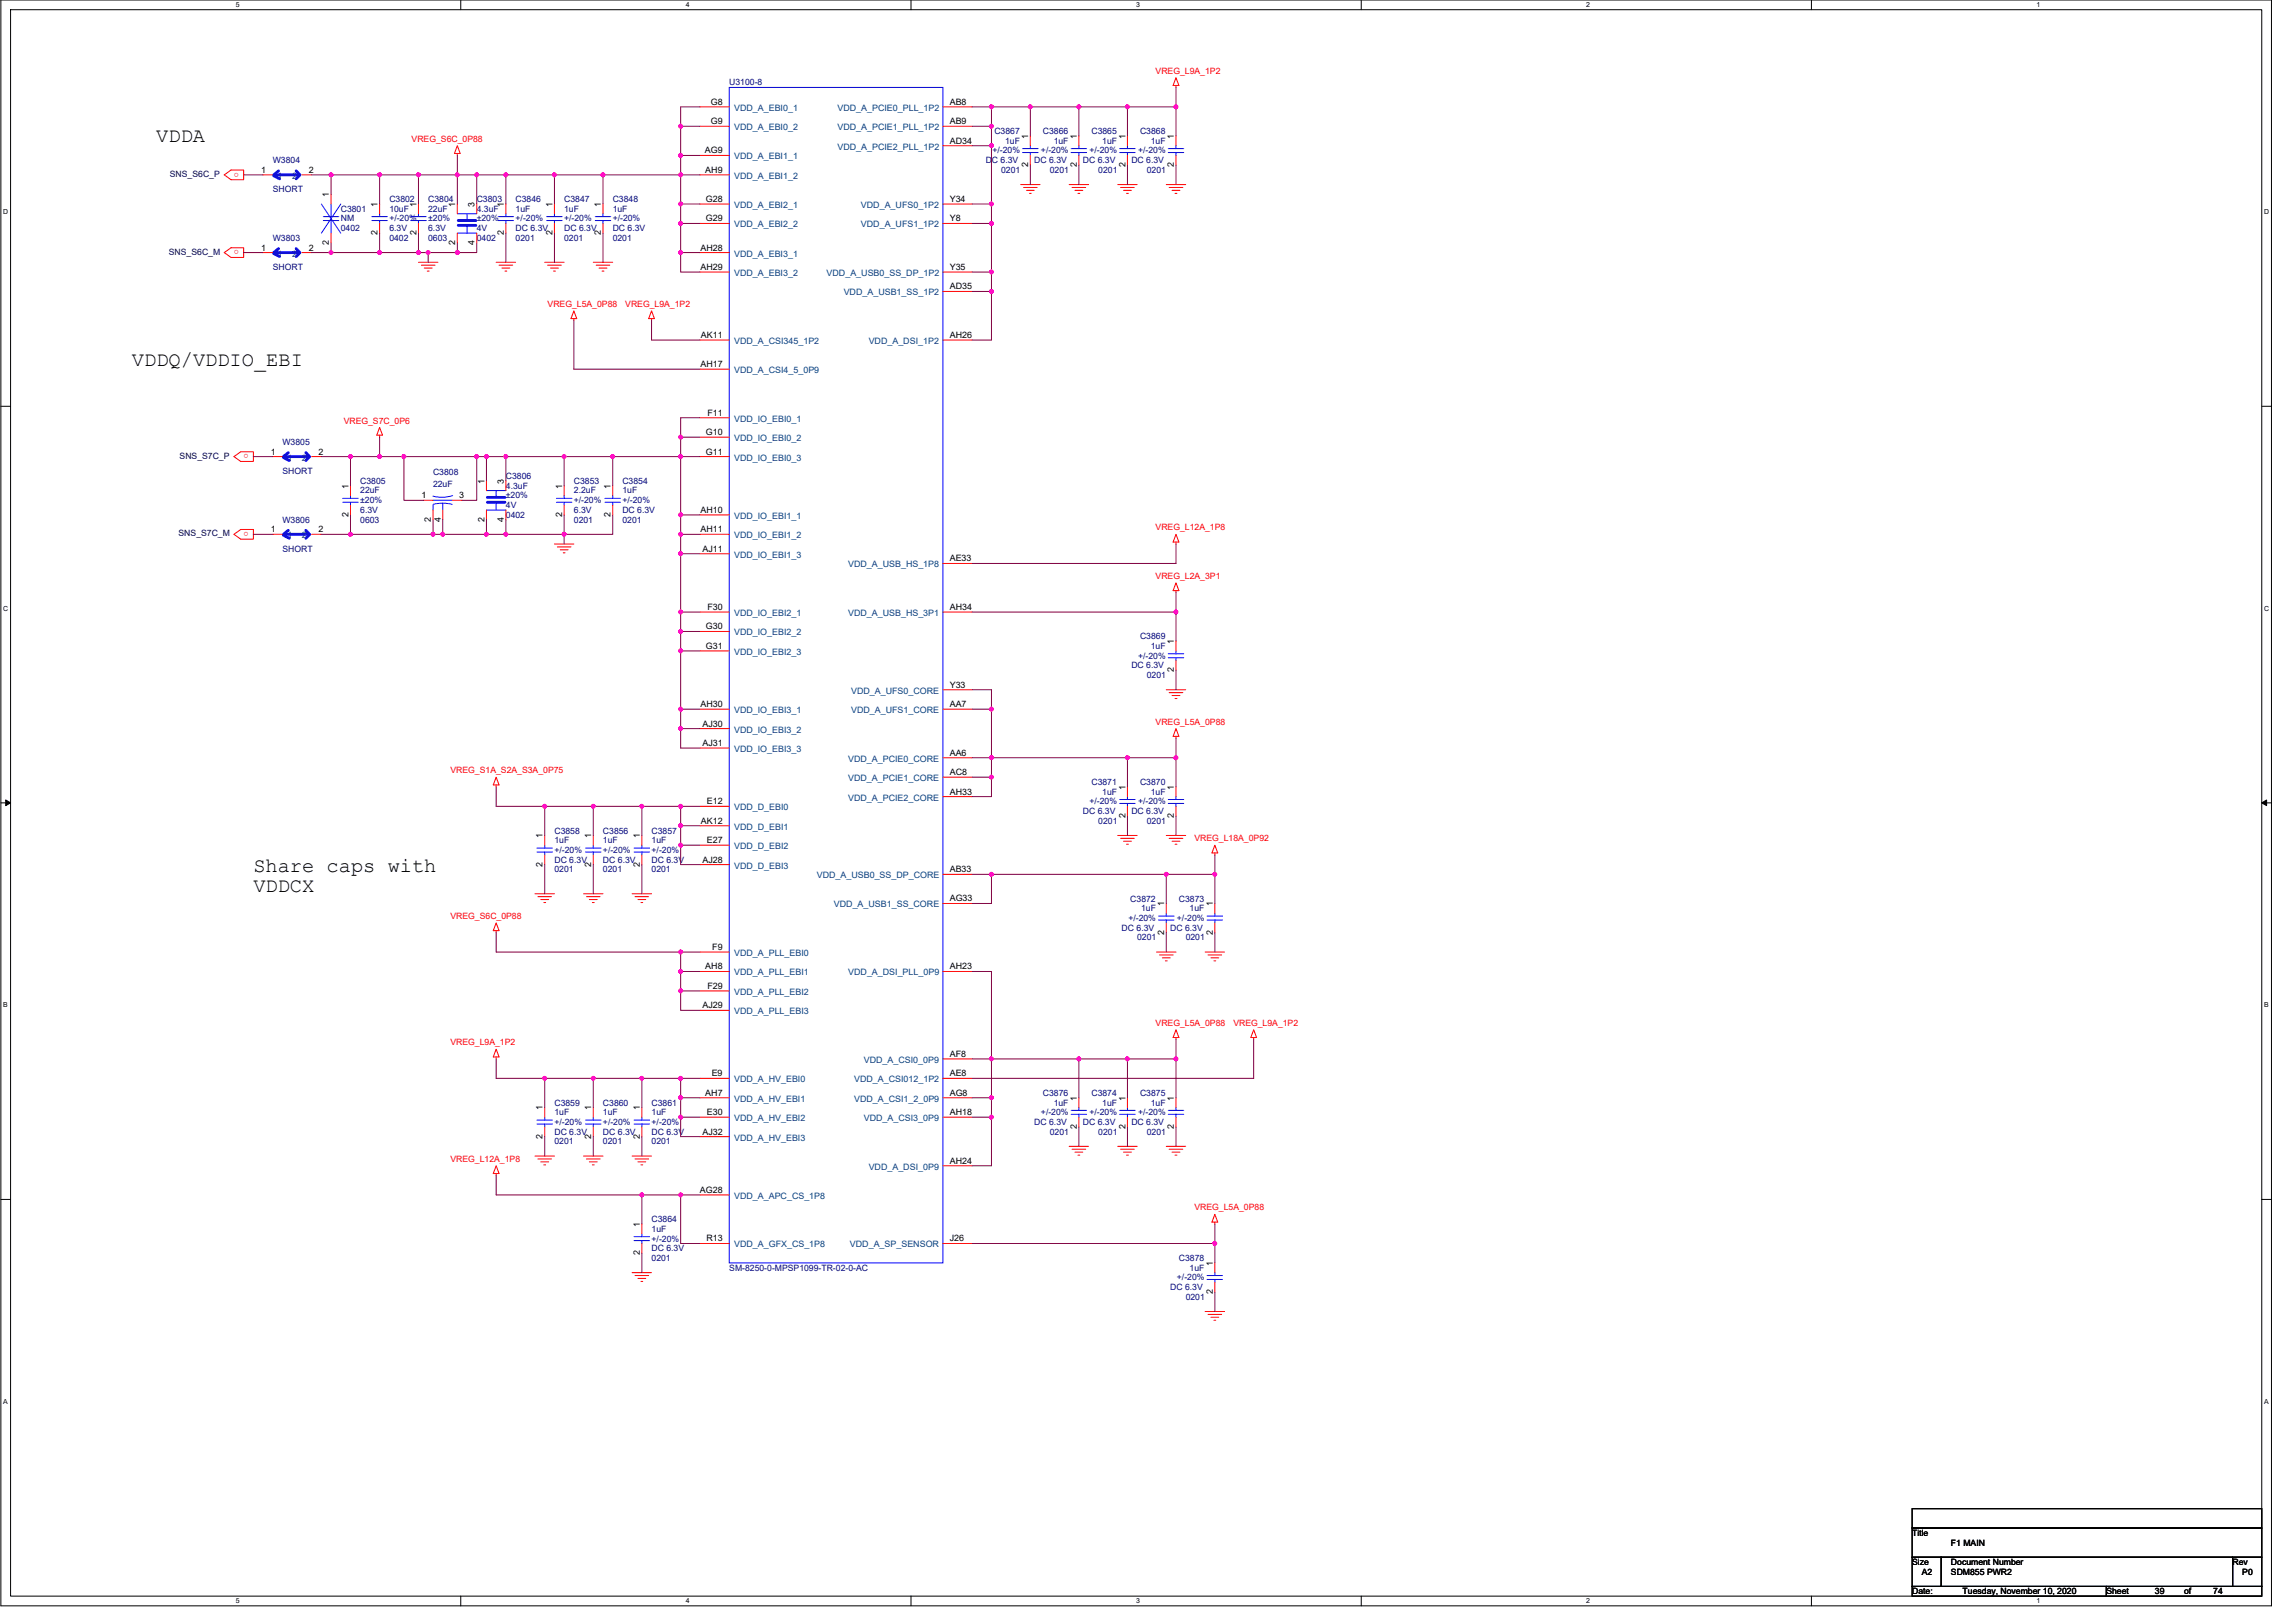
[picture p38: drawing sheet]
<svg xmlns="http://www.w3.org/2000/svg" width="420mm" height="297mm" viewBox="0 0 420 297" stroke-linecap="round" stroke-linejoin="round" font-family="sans-serif">
<defs><g id="words">
<g font-size="3.7">
<text x="28.6" y="26.1">VDDA</text>
<text x="24.2" y="67">VDDQ/VDDIO_EBI</text>
<text x="46.4" y="159.6">Share caps with</text>
<text x="46.4" y="163.3">VDDCX</text>
</g>
<g font-size="1.6" fill="#000080">
<text x="133.5" y="15.6">U3100-8</text>
<text x="49.9" y="29.9">W3804</text>
<text x="180.5" y="29.9">DC 6.3V</text>
<text x="181.7" y="28.1">+/-20%</text>
<text x="182" y="24.5">C3867</text>
<text x="184" y="26.3">1uF</text>
<text x="189.3" y="29.9">DC 6.3V</text>
<text x="190.6" y="28.1">+/-20%</text>
<text x="190.9" y="24.5">C3866</text>
<text x="192.9" y="26.3">1uF</text>
<text x="198.2" y="29.9">DC 6.3V</text>
<text x="199.5" y="28.1">+/-20%</text>
<text x="199.8" y="24.5">C3865</text>
<text x="201.8" y="26.3">1uF</text>
<text x="207.1" y="29.9">DC 6.3V</text>
<text x="208.4" y="28.1">+/-20%</text>
<text x="208.7" y="24.5">C3868</text>
<text x="210.7" y="26.3">1uF</text>
<text x="49.9" y="35.2">SHORT</text>
<text x="183.3" y="31.6">0201</text>
<text x="192.2" y="31.6">0201</text>
<text x="201.1" y="31.6">0201</text>
<text x="210" y="31.6">0201</text>
<text x="62.4" y="38.8">C3801</text>
<text x="62.4" y="40.5">NM</text>
<text x="71.3" y="37">C3802</text>
<text x="71.3" y="38.8">10uF</text>
<text x="71.3" y="40.5">+/-20%</text>
<text x="78.4" y="37">C3804</text>
<text x="78.4" y="38.8">22uF</text>
<text x="78.4" y="40.5">±20%</text>
<text x="87.3" y="37">C3803</text>
<text x="87.3" y="38.8">4.3uF</text>
<text x="87.3" y="40.5">±20%</text>
<text x="94.4" y="37">C3846</text>
<text x="94.4" y="38.8">1uF</text>
<text x="94.4" y="40.5">+/-20%</text>
<text x="103.3" y="37">C3847</text>
<text x="103.3" y="38.8">1uF</text>
<text x="103.3" y="40.5">+/-20%</text>
<text x="112.2" y="37">C3848</text>
<text x="112.2" y="38.8">1uF</text>
<text x="112.2" y="40.5">+/-20%</text>
<text x="49.9" y="44.1">W3803</text>
<text x="62.4" y="42.3">0402</text>
<text x="71.3" y="44.1">0402</text>
<text x="71.3" y="42.3">6.3V</text>
<text x="78.4" y="44.1">0603</text>
<text x="78.4" y="42.3">6.3V</text>
<text x="87.3" y="44.1">0402</text>
<text x="87.3" y="42.3">4V</text>
<text x="94.4" y="44.1">0201</text>
<text x="94.4" y="42.3">DC 6.3V</text>
<text x="103.3" y="44.1">0201</text>
<text x="103.3" y="42.3">DC 6.3V</text>
<text x="112.2" y="44.1">0201</text>
<text x="112.2" y="42.3">DC 6.3V</text>
<text x="49.9" y="49.4">SHORT</text>
<text x="51.7" y="81.4">W3805</text>
<text x="51.7" y="86.8">SHORT</text>
<text x="65.9" y="88.5">C3805</text>
<text x="79.3" y="86.9">C3808</text>
<text x="79.3" y="89.1">22uF</text>
<text x="92.6" y="87.7">C3806</text>
<text x="92.6" y="89.4">4.3uF</text>
<text x="105.1" y="88.5">C3853</text>
<text x="114" y="88.5">C3854</text>
<text x="51.7" y="95.7">W3806</text>
<text x="65.9" y="90.3">22uF</text>
<text x="65.9" y="95.7">0603</text>
<text x="65.9" y="93.9">6.3V</text>
<text x="65.9" y="92.1">±20%</text>
<text x="92.6" y="94.8">0402</text>
<text x="92.6" y="93">4V</text>
<text x="92.6" y="91.2">±20%</text>
<text x="105.1" y="90.3">2.2uF</text>
<text x="105.1" y="95.7">0201</text>
<text x="105.1" y="93.9">6.3V</text>
<text x="105.1" y="92.1">+/-20%</text>
<text x="114" y="90.3">1uF</text>
<text x="114" y="95.7">0201</text>
<text x="114" y="93.9">DC 6.3V</text>
<text x="114" y="92.1">+/-20%</text>
<text x="51.7" y="101">SHORT</text>
<text x="208.7" y="117">C3869</text>
<text x="210.7" y="118.8">1uF</text>
<text x="207.1" y="122.3">DC 6.3V</text>
<text x="208.4" y="120.5">+/-20%</text>
<text x="210" y="124.1">0201</text>
<text x="199.8" y="143.7">C3871</text>
<text x="208.7" y="143.7">C3870</text>
<text x="198.2" y="149">DC 6.3V</text>
<text x="199.5" y="147.2">+/-20%</text>
<text x="201.8" y="145.4">1uF</text>
<text x="207.1" y="149">DC 6.3V</text>
<text x="208.4" y="147.2">+/-20%</text>
<text x="210.7" y="145.4">1uF</text>
<text x="101.5" y="152.5">C3858</text>
<text x="101.5" y="154.3">1uF</text>
<text x="110.4" y="152.5">C3856</text>
<text x="110.4" y="154.3">1uF</text>
<text x="119.3" y="152.5">C3857</text>
<text x="119.3" y="154.3">1uF</text>
<text x="201.1" y="150.8">0201</text>
<text x="210" y="150.8">0201</text>
<text x="101.5" y="159.7">0201</text>
<text x="101.5" y="157.9">DC 6.3V</text>
<text x="101.5" y="156.1">+/-20%</text>
<text x="110.4" y="159.7">0201</text>
<text x="110.4" y="157.9">DC 6.3V</text>
<text x="110.4" y="156.1">+/-20%</text>
<text x="119.3" y="159.7">0201</text>
<text x="119.3" y="157.9">DC 6.3V</text>
<text x="119.3" y="156.1">+/-20%</text>
<text x="206.9" y="165">C3872</text>
<text x="208.9" y="166.8">1uF</text>
<text x="215.8" y="165">C3873</text>
<text x="217.8" y="166.8">1uF</text>
<text x="205.3" y="170.3">DC 6.3V</text>
<text x="206.6" y="168.6">+/-20%</text>
<text x="208.2" y="172.1">0201</text>
<text x="214.2" y="170.3">DC 6.3V</text>
<text x="215.5" y="168.6">+/-20%</text>
<text x="217.1" y="172.1">0201</text>
<text x="101.5" y="202.3">C3859</text>
<text x="110.4" y="202.3">C3860</text>
<text x="119.3" y="202.3">C3861</text>
<text x="190.9" y="200.6">C3876</text>
<text x="192.9" y="202.3">1uF</text>
<text x="199.8" y="200.6">C3874</text>
<text x="201.8" y="202.3">1uF</text>
<text x="208.7" y="200.6">C3875</text>
<text x="210.7" y="202.3">1uF</text>
<text x="101.5" y="204.1">1uF</text>
<text x="101.5" y="209.4">0201</text>
<text x="101.5" y="207.7">DC 6.3V</text>
<text x="101.5" y="205.9">+/-20%</text>
<text x="110.4" y="204.1">1uF</text>
<text x="110.4" y="209.4">0201</text>
<text x="110.4" y="207.7">DC 6.3V</text>
<text x="110.4" y="205.9">+/-20%</text>
<text x="119.3" y="204.1">1uF</text>
<text x="119.3" y="209.4">0201</text>
<text x="119.3" y="207.7">DC 6.3V</text>
<text x="119.3" y="205.9">+/-20%</text>
<text x="189.3" y="205.9">DC 6.3V</text>
<text x="190.6" y="204.1">+/-20%</text>
<text x="192.2" y="207.7">0201</text>
<text x="198.2" y="205.9">DC 6.3V</text>
<text x="199.5" y="204.1">+/-20%</text>
<text x="201.1" y="207.7">0201</text>
<text x="207.1" y="205.9">DC 6.3V</text>
<text x="208.4" y="204.1">+/-20%</text>
<text x="210" y="207.7">0201</text>
<text x="119.3" y="223.7">C3864</text>
<text x="119.3" y="225.4">1uF</text>
<text x="119.3" y="227.2">+/-20%</text>
<text x="119.3" y="230.8">0201</text>
<text x="119.3" y="229">DC 6.3V</text>
<text x="133.5" y="232.6">SM-8250-0-MPSP1099-TR-02-0-AC</text>
<text x="215.8" y="230.8">C3878</text>
<text x="217.8" y="232.6">1uF</text>
<text x="214.2" y="236.1">DC 6.3V</text>
<text x="215.5" y="234.3">+/-20%</text>
<text x="217.1" y="237.9">0201</text>
</g>
<g font-size="1.6" fill="#f00">
<text x="211.6" y="13.5">VREG_L9A_1P2</text>
<text x="75.4" y="26">VREG_S6C_0P88</text>
<text x="43.7" y="31.6" transform="rotate(180 43.7 31.6)">o</text>
<text x="43.7" y="45.8" transform="rotate(180 43.7 45.8)">o</text>
<text x="100.3" y="56.2">VREG_L5A_0P88</text>
<text x="114.5" y="56.2">VREG_L9A_1P2</text>
<text x="62.9" y="77.5">VREG_S7C_0P6</text>
<text x="45.5" y="83.1" transform="rotate(180 45.5 83.1)">o</text>
<text x="45.5" y="97.4" transform="rotate(180 45.5 97.4)">o</text>
<text x="211.6" y="97.1">VREG_L12A_1P8</text>
<text x="211.6" y="106">VREG_L2A_3P1</text>
<text x="211.6" y="132.6">VREG_L5A_0P88</text>
<text x="82.5" y="141.5">VREG_S1A_S2A_S3A_0P75</text>
<text x="218.7" y="154">VREG_L18A_0P92</text>
<text x="82.5" y="168.2">VREG_S6C_0P88</text>
<text x="82.5" y="191.3">VREG_L9A_1P2</text>
<text x="211.6" y="187.7">VREG_L5A_0P88</text>
<text x="225.8" y="187.7">VREG_L9A_1P2</text>
<text x="82.5" y="212.6">VREG_L12A_1P8</text>
<text x="218.7" y="221.5">VREG_L5A_0P88</text>
</g>
<g font-size="1.6">
<text x="130.1" y="19.2">G8</text>
<text x="130.1" y="22.7">G9</text>
<text x="173.9" y="19.2">AB8</text>
<text x="173.9" y="22.7">AB9</text>
<text x="129" y="28.1">AG9</text>
<text x="173.9" y="26.3">AD34</text>
<text x="188.2" y="25.4" transform="rotate(-90 188.2 25.4)">1</text>
<text x="197.1" y="25.4" transform="rotate(-90 197.1 25.4)">1</text>
<text x="206" y="25.4" transform="rotate(-90 206 25.4)">1</text>
<text x="214.9" y="25.4" transform="rotate(-90 214.9 25.4)">1</text>
<text x="47.8" y="31.6">1</text>
<text x="56.5" y="31.6">2</text>
<text x="129.1" y="31.6">AH9</text>
<text x="188.2" y="30.6" transform="rotate(-90 188.2 30.6)">2</text>
<text x="197.1" y="30.6" transform="rotate(-90 197.1 30.6)">2</text>
<text x="206" y="30.6" transform="rotate(-90 206 30.6)">2</text>
<text x="214.9" y="30.6" transform="rotate(-90 214.9 30.6)">2</text>
<text x="60.2" y="36.1" transform="rotate(-90 60.2 36.1)">1</text>
<text x="69.1" y="37.9" transform="rotate(-90 69.1 37.9)">1</text>
<text x="76.2" y="37.9" transform="rotate(-90 76.2 37.9)">1</text>
<text x="83.3" y="37.9" transform="rotate(-90 83.3 37.9)">1</text>
<text x="86.9" y="37.9" transform="rotate(-90 86.9 37.9)">3</text>
<text x="92.2" y="37.9" transform="rotate(-90 92.2 37.9)">1</text>
<text x="101.1" y="37.9" transform="rotate(-90 101.1 37.9)">1</text>
<text x="110" y="37.9" transform="rotate(-90 110 37.9)">1</text>
<text x="129.2" y="37">G28</text>
<text x="129.2" y="40.5">G29</text>
<text x="173.9" y="37">Y34</text>
<text x="173.9" y="40.5">Y8</text>
<text x="47.8" y="45.8">1</text>
<text x="56.5" y="45.8">2</text>
<text x="60.2" y="44.8" transform="rotate(-90 60.2 44.8)">2</text>
<text x="69.1" y="43.1" transform="rotate(-90 69.1 43.1)">2</text>
<text x="76.2" y="43.1" transform="rotate(-90 76.2 43.1)">2</text>
<text x="83.3" y="44.8" transform="rotate(-90 83.3 44.8)">2</text>
<text x="86.9" y="44.8" transform="rotate(-90 86.9 44.8)">4</text>
<text x="92.2" y="43.1" transform="rotate(-90 92.2 43.1)">2</text>
<text x="101.1" y="43.1" transform="rotate(-90 101.1 43.1)">2</text>
<text x="110" y="43.1" transform="rotate(-90 110 43.1)">2</text>
<text x="128.2" y="45.8">AH28</text>
<text x="128.2" y="49.4">AH29</text>
<text x="173.9" y="49.4">Y35</text>
<text x="173.9" y="53">AD35</text>
<text x="128.3" y="61.8">AK11</text>
<text x="173.9" y="61.8">AH26</text>
<text x="128.2" y="67.2">AH17</text>
<text x="129.5" y="76.1">F11</text>
<text x="49.6" y="83.2">1</text>
<text x="58.3" y="83.2">2</text>
<text x="129.2" y="79.6">G10</text>
<text x="129.2" y="83.2">G11</text>
<text x="63.8" y="89.4" transform="rotate(-90 63.8 89.4)">1</text>
<text x="88.7" y="88.5" transform="rotate(-90 88.7 88.5)">1</text>
<text x="92.2" y="88.5" transform="rotate(-90 92.2 88.5)">3</text>
<text x="102.9" y="89.4" transform="rotate(-90 102.9 89.4)">1</text>
<text x="111.8" y="89.4" transform="rotate(-90 111.8 89.4)">1</text>
<text x="63.8" y="94.6" transform="rotate(-90 63.8 94.6)">2</text>
<text x="77.1" y="91.2">1</text>
<text x="78.9" y="95.5" transform="rotate(-90 78.9 95.5)">2</text>
<text x="80.7" y="95.5" transform="rotate(-90 80.7 95.5)">4</text>
<text x="84.1" y="91.2">3</text>
<text x="88.7" y="95.5" transform="rotate(-90 88.7 95.5)">2</text>
<text x="92.2" y="95.5" transform="rotate(-90 92.2 95.5)">4</text>
<text x="102.9" y="94.6" transform="rotate(-90 102.9 94.6)">2</text>
<text x="111.8" y="94.6" transform="rotate(-90 111.8 94.6)">2</text>
<text x="128.2" y="93.9">AH10</text>
<text x="49.6" y="97.4">1</text>
<text x="58.3" y="97.4">2</text>
<text x="128.2" y="97.4">AH11</text>
<text x="128.6" y="101">AJ11</text>
<text x="173.9" y="102.7">AE33</text>
<text x="129.5" y="111.6">F30</text>
<text x="173.9" y="111.6">AH34</text>
<text x="129.2" y="115.2">G30</text>
<text x="129.2" y="118.7">G31</text>
<text x="214.9" y="117.9" transform="rotate(-90 214.9 117.9)">1</text>
<text x="173.9" y="125.9">Y33</text>
<text x="214.9" y="123.1" transform="rotate(-90 214.9 123.1)">2</text>
<text x="128.2" y="129.4">AH30</text>
<text x="173.9" y="129.4">AA7</text>
<text x="128.6" y="133">AJ30</text>
<text x="128.6" y="136.5">AJ31</text>
<text x="173.9" y="138.3">AA6</text>
<text x="173.9" y="141.9">AC8</text>
<text x="129.4" y="147.2">E12</text>
<text x="173.9" y="145.4">AH33</text>
<text x="206" y="149.7" transform="rotate(-90 206 149.7)">2</text>
<text x="206" y="144.5" transform="rotate(-90 206 144.5)">1</text>
<text x="214.9" y="149.7" transform="rotate(-90 214.9 149.7)">2</text>
<text x="214.9" y="144.5" transform="rotate(-90 214.9 144.5)">1</text>
<text x="99.3" y="153.4" transform="rotate(-90 99.3 153.4)">1</text>
<text x="108.2" y="153.4" transform="rotate(-90 108.2 153.4)">1</text>
<text x="117.1" y="153.4" transform="rotate(-90 117.1 153.4)">1</text>
<text x="128.3" y="150.7">AK12</text>
<text x="129.4" y="154.3">E27</text>
<text x="99.3" y="158.6" transform="rotate(-90 99.3 158.6)">2</text>
<text x="108.2" y="158.6" transform="rotate(-90 108.2 158.6)">2</text>
<text x="117.1" y="158.6" transform="rotate(-90 117.1 158.6)">2</text>
<text x="128.6" y="157.9">AJ28</text>
<text x="173.9" y="159.6">AB33</text>
<text x="173.9" y="165">AG33</text>
<text x="213.1" y="165.9" transform="rotate(-90 213.1 165.9)">1</text>
<text x="222" y="165.9" transform="rotate(-90 222 165.9)">1</text>
<text x="130.4" y="173.9">F9</text>
<text x="213.1" y="171.1" transform="rotate(-90 213.1 171.1)">2</text>
<text x="222" y="171.1" transform="rotate(-90 222 171.1)">2</text>
<text x="129.1" y="177.4">AH8</text>
<text x="173.9" y="177.4">AH23</text>
<text x="128.6" y="184.5">AJ29</text>
<text x="129.5" y="181">F29</text>
<text x="130.3" y="197">E9</text>
<text x="173.9" y="197">AE8</text>
<text x="173.9" y="193.4">AF8</text>
<text x="99.3" y="203.2" transform="rotate(-90 99.3 203.2)">1</text>
<text x="108.2" y="203.2" transform="rotate(-90 108.2 203.2)">1</text>
<text x="117.1" y="203.2" transform="rotate(-90 117.1 203.2)">1</text>
<text x="129.1" y="200.5">AH7</text>
<text x="173.9" y="200.5">AG8</text>
<text x="197.1" y="201.4" transform="rotate(-90 197.1 201.4)">1</text>
<text x="206" y="201.4" transform="rotate(-90 206 201.4)">1</text>
<text x="214.9" y="201.4" transform="rotate(-90 214.9 201.4)">1</text>
<text x="99.3" y="208.4" transform="rotate(-90 99.3 208.4)">2</text>
<text x="108.2" y="208.4" transform="rotate(-90 108.2 208.4)">2</text>
<text x="117.1" y="208.4" transform="rotate(-90 117.1 208.4)">2</text>
<text x="128.6" y="207.6">AJ32</text>
<text x="129.4" y="204.1">E30</text>
<text x="173.9" y="204.1">AH18</text>
<text x="197.1" y="206.6" transform="rotate(-90 197.1 206.6)">2</text>
<text x="206" y="206.6" transform="rotate(-90 206 206.6)">2</text>
<text x="214.9" y="206.6" transform="rotate(-90 214.9 206.6)">2</text>
<text x="173.9" y="213">AH24</text>
<text x="128.2" y="218.3">AG28</text>
<text x="117.1" y="224.6" transform="rotate(-90 117.1 224.6)">1</text>
<text x="129.3" y="227.2">R13</text>
<text x="173.9" y="227.2">J26</text>
<text x="117.1" y="229.7" transform="rotate(-90 117.1 229.7)">2</text>
<text x="222" y="231.7" transform="rotate(-90 222 231.7)">1</text>
<text x="222" y="236.9" transform="rotate(-90 222 236.9)">2</text>
<text x="350.1" y="281.1">Title</text>
<text x="350.1" y="286.4">Size</text>
<text x="357.2" y="286.4">Document Number</text>
<text x="357.2" y="282.9">F1 MAIN</text>
<text x="408.7" y="286.4">Rev</text>
<text x="350.1" y="291.8">Date:</text>
<text x="351.8" y="288.2">A2</text>
<text x="357.2" y="288.2">SDM855 PWR2</text>
<text x="359.3" y="291.8">Tuesday, November 10, 2020</text>
<text x="385.6" y="291.8">Sheet</text>
<text x="394.5" y="291.8">39</text>
<text x="399.8" y="291.8">of</text>
<text x="405.2" y="291.8">74</text>
<text x="410.5" y="288.2">P0</text>
</g>
<g font-size="1.6" fill="#004080">
<text x="134.4" y="20.3">VDD_A_EBI0_1</text>
<text x="134.4" y="23.8">VDD_A_EBI0_2</text>
<text x="153.3" y="20.3">VDD_A_PCIE0_PLL_1P2</text>
<text x="153.3" y="23.8">VDD_A_PCIE1_PLL_1P2</text>
<text x="134.4" y="29.2">VDD_A_EBI1_1</text>
<text x="153.3" y="27.4">VDD_A_PCIE2_PLL_1P2</text>
<text x="50.8" y="32.7">1</text>
<text x="53.5" y="32.7">2</text>
<text x="134.4" y="32.7">VDD_A_EBI1_2</text>
<text x="134.4" y="38.1">VDD_A_EBI2_1</text>
<text x="134.4" y="41.6">VDD_A_EBI2_2</text>
<text x="157.6" y="38.1">VDD_A_UFS0_1P2</text>
<text x="157.6" y="41.6">VDD_A_UFS1_1P2</text>
<text x="50.8" y="46.9">1</text>
<text x="53.5" y="46.9">2</text>
<text x="134.4" y="46.9">VDD_A_EBI3_1</text>
<text x="134.4" y="50.5">VDD_A_EBI3_2</text>
<text x="151.3" y="50.5">VDD_A_USB0_SS_DP_1P2</text>
<text x="154.5" y="54.1">VDD_A_USB1_SS_1P2</text>
<text x="134.4" y="62.9">VDD_A_CSI345_1P2</text>
<text x="159" y="62.9">VDD_A_DSI_1P2</text>
<text x="134.4" y="68.3">VDD_A_CSI4_5_0P9</text>
<text x="134.4" y="77.2">VDD_IO_EBI0_1</text>
<text x="134.4" y="80.7">VDD_IO_EBI0_2</text>
<text x="52.6" y="84.3">1</text>
<text x="55.3" y="84.3">2</text>
<text x="134.4" y="84.3">VDD_IO_EBI0_3</text>
<text x="134.4" y="95">VDD_IO_EBI1_1</text>
<text x="52.6" y="98.5">1</text>
<text x="55.3" y="98.5">2</text>
<text x="134.4" y="98.5">VDD_IO_EBI1_2</text>
<text x="134.4" y="102.1">VDD_IO_EBI1_3</text>
<text x="155.3" y="103.8">VDD_A_USB_HS_1P8</text>
<text x="134.4" y="112.7">VDD_IO_EBI2_1</text>
<text x="155.3" y="112.7">VDD_A_USB_HS_3P1</text>
<text x="134.4" y="116.3">VDD_IO_EBI2_2</text>
<text x="134.4" y="119.8">VDD_IO_EBI2_3</text>
<text x="134.4" y="130.5">VDD_IO_EBI3_1</text>
<text x="155.8" y="127">VDD_A_UFS0_CORE</text>
<text x="155.8" y="130.5">VDD_A_UFS1_CORE</text>
<text x="134.4" y="134.1">VDD_IO_EBI3_2</text>
<text x="134.4" y="137.6">VDD_IO_EBI3_3</text>
<text x="155.3" y="139.4">VDD_A_PCIE0_CORE</text>
<text x="155.3" y="143">VDD_A_PCIE1_CORE</text>
<text x="134.4" y="148.3">VDD_D_EBI0</text>
<text x="155.3" y="146.5">VDD_A_PCIE2_CORE</text>
<text x="134.4" y="151.8">VDD_D_EBI1</text>
<text x="134.4" y="155.4">VDD_D_EBI2</text>
<text x="134.4" y="159">VDD_D_EBI3</text>
<text x="149.5" y="160.7">VDD_A_USB0_SS_DP_CORE</text>
<text x="152.7" y="166.1">VDD_A_USB1_SS_CORE</text>
<text x="134.4" y="175">VDD_A_PLL_EBI0</text>
<text x="134.4" y="178.5">VDD_A_PLL_EBI1</text>
<text x="155.3" y="178.5">VDD_A_DSI_PLL_0P9</text>
<text x="134.4" y="182.1">VDD_A_PLL_EBI2</text>
<text x="134.4" y="185.6">VDD_A_PLL_EBI3</text>
<text x="158.1" y="194.5">VDD_A_CSI0_0P9</text>
<text x="134.4" y="198.1">VDD_A_HV_EBI0</text>
<text x="134.4" y="201.6">VDD_A_HV_EBI1</text>
<text x="156.4" y="198.1">VDD_A_CSI012_1P2</text>
<text x="156.4" y="201.6">VDD_A_CSI1_2_0P9</text>
<text x="134.4" y="205.2">VDD_A_HV_EBI2</text>
<text x="134.4" y="208.7">VDD_A_HV_EBI3</text>
<text x="158.1" y="205.2">VDD_A_CSI3_0P9</text>
<text x="159" y="214.1">VDD_A_DSI_0P9</text>
<text x="134.4" y="219.4">VDD_A_APC_CS_1P8</text>
<text x="134.4" y="228.3">VDD_A_GFX_CS_1P8</text>
<text x="155.6" y="228.3">VDD_A_SP_SENSOR</text>
</g>
<g font-size="1.6" fill="#000040">
<text x="31.1" y="32.4">SNS_S6C_P</text>
<text x="30.9" y="46.6">SNS_S6C_M</text>
<text x="32.9" y="83.9">SNS_S7C_P</text>
<text x="32.7" y="98.1">SNS_S7C_M</text>
</g>
<g font-size="1.3">
<text x="43.1" y="1.3">5</text>
<text x="125.6" y="1.3">4</text>
<text x="208" y="1.3">3</text>
<text x="290.4" y="1.3">2</text>
<text x="372.8" y="1.3">1</text>
<text x=".6" y="39.2">D</text>
<text x="414.5" y="39.2">D</text>
<text x=".6" y="111.8">C</text>
<text x="414.5" y="111.8">C</text>
<text x=".6" y="184.4">B</text>
<text x="414.5" y="184.4">B</text>
<text x=".6" y="256.9">A</text>
<text x="414.5" y="256.9">A</text>
<text x="43.1" y="293.5">5</text>
<text x="125.6" y="293.5">4</text>
<text x="208" y="293.5">3</text>
<text x="290.4" y="293.5">2</text>
<text x="372.8" y="293.5">1</text>
</g>
</g></defs>
<path d="M.2 0h415.7v293.9h-415.7zM1.9 1.8h412.2v290.3h-412.2z" fill="none" stroke="#000" stroke-width=".18"/>
<g fill="#fff">
<path d="M43.1 .2h.7v1.4h-.7z"/>
<path d="M43.1 292.3h.7v1.4h-.7z"/>
</g>
<path d="M84.4 0v1.8M84.4 292.1v1.8" fill="none" stroke="#000" stroke-width=".18"/>
<g fill="#fff">
<path d="M125.6 .2h.7v1.4h-.7z"/>
<path d="M125.6 292.3h.7v1.4h-.7z"/>
</g>
<path d="M166.8 0v1.8M166.8 292.1v1.8" fill="none" stroke="#000" stroke-width=".18"/>
<g fill="#fff">
<path d="M208 .2h.7v1.4h-.7z"/>
<path d="M208 292.3h.7v1.4h-.7z"/>
</g>
<path d="M249.2 0v1.8M249.2 292.1v1.8" fill="none" stroke="#000" stroke-width=".18"/>
<g fill="#fff">
<path d="M290.4 .2h.7v1.4h-.7z"/>
<path d="M290.4 292.3h.7v1.4h-.7z"/>
</g>
<path d="M331.6 0v1.8M331.6 292.1v1.8" fill="none" stroke="#000" stroke-width=".18"/>
<g fill="#fff">
<path d="M372.8 .2h.7v1.4h-.7z"/>
<path d="M372.8 292.3h.7v1.4h-.7z"/>
<path d="M.6 38.1h.9v1.4h-.9z"/>
<path d="M414.5 38.1h.9v1.4h-.9z"/>
<path d="M.6 110.6h.9v1.5h-.9z"/>
<path d="M414.5 110.6h.9v1.5h-.9z"/>
</g>
<path d="M.2 74.4h1.7M414.1 74.4h1.8" fill="none" stroke="#000" stroke-width=".18"/>
<g fill="#fff">
<path d="M.6 183.2h.8v1.4h-.8z"/>
<path d="M414.5 183.2h.9v1.4h-.9z"/>
</g>
<path d="M.2 146.9h1.7M414.1 146.9h1.8" fill="none" stroke="#000" stroke-width=".18"/>
<path d="M1 146.4l.9 .5-.9 .5zM414.1 146.9l.9-.5v1z" fill="#000" stroke="#000" stroke-width=".18"/>
<g fill="#fff">
<path d="M.6 255.8h.8v1.4h-.8z"/>
<path d="M414.5 255.8h.9v1.4h-.9z"/>
</g>
<path d="M.2 219.5h1.7M414.1 219.5h1.8M350.1 276.1h64v3.6h-64zM350.1 279.7h64v5.3h-64zM350.1 285h5.3v5.3h-5.3zM350.1 290.3h35.5v1.8h-35.5zM355.4 285h53.3v5.3h-53.3zM385.6 290.3h28.5v1.8h-28.5zM408.7 285h5.4v5.3h-5.4z" fill="none" stroke="#000" stroke-width=".18"/>
<g fill="none" stroke="#f00" stroke-width=".18">
<path d="M128.2 19.6h5.3M172.6 19.6h5.4M215.3 14.2l.5 1.4h-1zM215.3 15.6v.4M41.1 32l1.2-.9h2.3v1.8h-2.3zM48.2 32h1.7M55.3 32h1.8M60.6 35.6v1.7M69.5 37.3v1.8M76.6 37.3v1.8M83.7 26.7l.6 1.4h-1.1zM83.7 28.1v.3"/>
<path d="M83.7 37.3v1.8M87.3 37.3v1.8M92.6 37.3v1.8M101.5 37.3v1.8M110.4 37.3v1.8M128.2 23.1h5.3M128.2 28.4h5.3M128.2 32h5.3M128.2 37.3h5.3M172.6 23.1h5.4M172.6 26.7h5.4M172.6 37.3h5.4"/>
<path d="M186.8 33.8h3.6M187.4 34.3h2.5M187.9 34.8h1.4M188.5 35.4h.3M188.6 24.9v1.8M188.6 28.4v1.8M195.7 33.8h3.6M196.3 34.3h2.5M196.8 34.8h1.4M197.3 35.4h.4M197.5 24.9v1.8M197.5 28.4v1.8"/>
<path d="M204.6 33.8h3.6M205.2 34.3h2.5M205.7 34.8h1.4M206.2 35.4h.4M206.4 24.9v1.8M206.4 28.4v1.8M213.5 33.8h3.6M214 34.3h2.5M214.6 34.8h1.4M215.1 35.4h.4M215.3 24.9v1.8M215.3 28.4v1.8"/>
<path d="M41.1 46.2l1.2-.9h2.3v1.8h-2.3zM48.2 46.2h1.7M55.3 46.2h1.8M60.6 42.7v1.7M69.5 40.9v1.8M76.6 48h3.6M76.6 40.9v1.8M77.1 48.5h2.5M77.7 49.1h1.4M78.2 49.6h.4M83.7 42.7v1.7M87.3 42.7v1.7"/>
<path d="M90.8 48h3.6M91.4 48.5h2.5M91.9 49.1h1.4M92.4 49.6h.4M92.6 40.9v1.8M99.7 48h3.6M100.3 48.5h2.5M100.8 49.1h1.4M101.3 49.6h.4M101.5 40.9v1.8M105.1 56.9l.5 1.4h-1.1zM105.1 58.3v.4"/>
<path d="M108.6 48h3.6M109.1 48.5h2.5M109.7 49.1h1.4M110.2 49.6h.4M110.4 40.9v1.8M119.3 56.9l.5 1.4h-1zM119.3 58.3v.4M128.2 40.9h5.3M128.2 46.2h5.3M128.2 49.8h5.3M172.6 40.9h5.4M172.6 49.8h5.4"/>
<path d="M172.6 53.3h5.4M69.5 79.7v.3M69.5 78.2l.5 1.5h-1zM128.2 62.2h5.3M128.2 67.6h5.3M128.2 76.5h5.3M172.6 62.2h5.4M42.8 83.6l1.3-.9h2.3v1.8h-2.3zM42.8 97.8l1.3-.9h2.3v1.8h-2.3zM49.9 83.6h1.8M49.9 97.8h1.8M57.1 83.6h1.7"/>
<path d="M57.1 97.8h1.7M64.2 88.9v1.8M64.2 92.5v1.7M77.5 91.6h1.8M79.3 93.3v1.8M81.1 93.3v1.8M82.8 91.6h1.8M89.1 88v1.8M89.1 93.3v1.8M92.6 88v1.8M92.6 93.3v1.8M101.5 99.6h3.6"/>
<path d="M103.3 88.9v1.8M103.3 92.5v1.7M112.2 88.9v1.8M112.2 92.5v1.7M128.2 80h5.3M128.2 83.6h5.3M128.2 94.2h5.3M128.2 97.8h5.3M215.3 97.8l.5 1.4h-1zM215.3 99.2v.4M102 100.1h2.5M102.6 100.6h1.4"/>
<path d="M103.1 101.2h.4M128.2 101.3h5.3M128.2 112h5.3M128.2 115.6h5.3M128.2 119.1h5.3M172.6 103.1h5.4M172.6 112h5.4M215.3 106.7l.5 1.4h-1zM215.3 108.1v.4M215.3 117.3v1.8M128.2 129.8h5.3M128.2 133.3h5.3"/>
<path d="M128.2 136.9h5.3M172.6 126.2h5.4M172.6 129.8h5.4M172.6 138.7h5.4M213.5 126.2h3.6M214 126.8h2.5M214.6 127.3h1.4M215.1 127.8h.4M215.3 133.3l.5 1.5h-1zM215.3 134.8v.3M215.3 120.9v1.8M90.8 142.2l.6 1.5h-1.1z"/>
<path d="M90.8 143.7v.3M99.7 152.9v1.8M99.7 156.5v1.7M108.6 152.9v1.8M108.6 156.5v1.7M117.5 152.9v1.8M117.5 156.5v1.7M128.2 147.6h5.3M128.2 151.1h5.3M128.2 154.7h5.3M128.2 158.2h5.3M172.6 142.2h5.4"/>
<path d="M172.6 145.8h5.4M204.6 152.9h3.6M205.2 153.4h2.5M205.7 154h1.4M206.2 154.5h.4M206.4 144v1.8M206.4 147.6v1.8M213.5 152.9h3.6M214 153.4h2.5M214.6 154h1.4M215.1 154.5h.4M215.3 144v1.8"/>
<path d="M215.3 147.6v1.8M222.4 154.7l.5 1.4h-1zM222.4 156.1v.4M90.8 168.9l.6 1.4h-1.1zM90.8 170.3v.4M97.9 163.6h3.6M98.5 164.1h2.5M99 164.6h1.4M99.6 165.2h.3M106.8 163.6h3.6M107.4 164.1h2.5M107.9 164.6h1.4"/>
<path d="M108.4 165.2h.4M115.7 163.6h3.6M116.3 164.1h2.5M116.8 164.6h1.4M117.3 165.2h.4M128.2 174.2h5.3M128.2 177.8h5.3M172.6 160h5.4M172.6 165.4h5.4M172.6 177.8h5.4M211.7 174.2h3.6M212.3 174.8h2.5"/>
<path d="M212.8 175.3h1.4M213.3 175.9h.4M213.5 165.4v1.7M213.5 168.9v1.8M220.6 174.2h3.6M221.2 174.8h2.5M221.7 175.3h1.4M222.2 175.9h.4M222.4 165.4v1.7M222.4 168.9v1.8M90.8 192l.6 1.4h-1.1zM90.8 193.4v.4"/>
<path d="M128.2 181.4h5.3M128.2 184.9h5.3M128.2 197.4h5.3M172.6 193.8h5.4M172.6 197.4h5.4M215.3 188.5l.5 1.4h-1zM215.3 189.9v.3M229.5 188.5l.5 1.4h-1zM229.5 189.9v.3M90.8 213.4l.6 1.4h-1.1zM90.8 214.8v.3M97.9 211.6h3.6"/>
<path d="M98.5 212.1h2.5M99 212.6h1.4M99.6 213.2h.3M99.7 202.7v1.8M99.7 206.2v1.8M106.8 211.6h3.6M107.4 212.1h2.5M107.9 212.6h1.4M108.4 213.2h.4M108.6 202.7v1.8M108.6 206.2v1.8M115.7 211.6h3.6"/>
<path d="M116.3 212.1h2.5M116.8 212.6h1.4M117.3 213.2h.4M117.5 202.7v1.8M117.5 206.2v1.8M128.2 200.9h5.3M128.2 204.5h5.3M128.2 208h5.3M128.2 218.7h5.3M172.6 200.9h5.4M172.6 204.5h5.4M172.6 213.4h5.4"/>
<path d="M195.7 209.8h3.6M196.3 210.3h2.5M196.8 210.9h1.4M197.3 211.4h.4M197.5 200.9v1.8M197.5 204.5v1.7M204.6 209.8h3.6M205.2 210.3h2.5M205.7 210.9h1.4M206.2 211.4h.4M206.4 200.9v1.8M206.4 204.5v1.7"/>
<path d="M213.5 209.8h3.6M214 210.3h2.5M214.6 210.9h1.4M215.1 211.4h.4M215.3 200.9v1.8M215.3 204.5v1.7M115.7 232.9h3.6M116.3 233.4h2.5M116.8 234h1.4M117.3 234.5h.4M117.5 224v1.8M117.5 227.6v1.8"/>
<path d="M128.2 227.6h5.3M172.6 227.6h5.4M222.4 222.3l.5 1.4h-1zM222.4 223.7v.3M222.4 231.1v1.8M222.4 234.7v1.8M220.6 240h3.6M221.2 240.6h2.5M221.7 241.1h1.4M222.2 241.6h.4"/>
</g>
<g fill="none" stroke="#00f" stroke-width=".18">
<path d="M133.5 16h39.1v215.1h-39.1zM58.8 37.3l3.6 5.4M59.2 39.6h2.8M60.6 37.3v2.3M62.4 37.3l-3.6 5.4M68.1 39.6h2.8M69.5 39.1v.5M75.2 39.6h2.8M76.6 39.1v.5M83.7 39.1h3.6M85.5 39.1v1.1M91.2 39.6h2.8"/>
<path d="M92.6 39.1v.5M100.1 39.6h2.8M101.5 39.1v.5M109 39.6h2.8M110.4 39.1v.5M187.2 27.2h2.8M187.2 27.9h2.8M188.6 26.7v.5M188.6 27.9v.5M196.1 27.2h2.8M196.1 27.9h2.8M197.5 26.7v.5"/>
<path d="M197.5 27.9v.5M205 27.2h2.8M205 27.9h2.8M206.4 26.7v.5M206.4 27.9v.5M213.9 27.2h2.8M213.9 27.9h2.8M215.3 26.7v.5M215.3 27.9v.5M59.2 40.4h2.8M60.6 40.4v2.3M68.1 40.4h2.8"/>
<path d="M69.5 40.4v.5M75.2 40.4h2.8M76.6 40.4v.5M83.7 42.7h3.6M85.5 41.4v1.3M91.2 40.4h2.8M92.6 40.4v.5M100.1 40.4h2.8M101.5 40.4v.5M109 40.4h2.8M110.4 40.4v.5M62.7 91.2h2.9"/>
<path d="M62.7 91.9h2.9M64.2 90.7v.5M64.2 91.9v.6M79.3 91.6h3.5M79.3 92.5v.8M79.3 92.3a7.2 7.2 0 0 1 3.5 0M81.1 92.1v1.2M82.9 90.7a6.4 6.4 0 0 1-3.6 .1M89.1 93.3h3.5M89.1 89.8h3.5M90.8 89.8v1M90.8 92.1v1.2"/>
<path d="M101.9 91.2h2.8M101.9 91.9h2.8M103.3 90.7v.5M103.3 91.9v.6M110.8 91.2h2.8M110.8 91.9h2.8M112.2 90.7v.5M112.2 91.9v.6M213.9 119.7h2.8M215.3 119.1v.6M213.9 120.4h2.8M215.3 120.4v.5"/>
<path d="M98.3 155.2h2.8M98.3 155.9h2.8M99.7 154.7v.5M99.7 155.9v.6M107.2 155.2h2.8M107.2 155.9h2.8M108.6 154.7v.5M108.6 155.9v.6M116.1 155.2h2.8M116.1 155.9h2.8M117.5 154.7v.5M117.5 155.9v.6"/>
<path d="M205 146.3h2.8M205 147h2.8M206.4 145.8v.5M206.4 147v.6M213.9 146.3h2.8M213.9 147h2.8M215.3 145.8v.5M215.3 147v.6M212.1 167.7h2.8M212.1 168.4h2.8M213.5 167.1v.6M213.5 168.4v.5"/>
<path d="M221 167.7h2.8M221 168.4h2.8M222.4 167.1v.6M222.4 168.4v.5M98.3 205h2.8M98.3 205.7h2.8M99.7 204.5v.5M99.7 205.7v.5M107.2 205h2.8M107.2 205.7h2.8M108.6 204.5v.5M108.6 205.7v.5"/>
<path d="M116.1 205h2.8M116.1 205.7h2.8M117.5 204.5v.5M117.5 205.7v.5M196.1 203.2h2.8M196.1 203.9h2.8M197.5 202.7v.5M197.5 203.9v.6M205 203.2h2.8M205 203.9h2.8M206.4 202.7v.5M206.4 203.9v.6"/>
<path d="M213.9 203.2h2.8M213.9 203.9h2.8M215.3 202.7v.5M215.3 203.9v.6M116.1 226.3h2.8M116.1 227.1h2.8M117.5 225.8v.5M117.5 227.1v.5M221 233.4h2.8M221 234.2h2.8M222.4 232.9v.5M222.4 234.2v.5"/>
</g>
<g fill="none" stroke="#00f" stroke-width=".53">
<path d="M50.1 32.2l1.1 .5M50.5 32h3.9M51 31.3l-.9 .7M54.2 31.3l.5 .5M54.9 32l-.7 .7M50.1 46.4l1.1 .5M50.5 46.2h3.9M51 45.5l-.9 .7M54.2 45.5l.5 .6M54.9 46.2l-.7 .7M83.9 40.4h3.2M83.9 41.3h3.2"/>
<path d="M51.9 83.7l1.1 .6M51.9 98l1.1 .5M52.2 83.6h4M52.2 97.8h4M52.8 82.8l-.9 .8M52.8 97.1l-.9 .7M56 82.8l.5 .6M56 97.1l.5 .5M56.7 83.6l-.7 .7M56.7 97.8l-.7 .7M89.2 91h3.2M89.2 91.9h3.2"/>
</g>
<g fill="none" stroke="#800040" stroke-width=".18">
<path d="M128.2 19.6h-3.6v3.5M178 19.6h3.5M181.5 19.6h7.1M181.5 19.6v3.5M188.6 19.6v5.3M188.6 19.6h8.9M197.5 19.6v5.3M197.5 19.6h8.9M206.4 19.6v5.3M206.4 19.6h8.9M215.3 16v3.6M215.3 19.6v5.3"/>
<path d="M44.6 32h3.6M57.1 32h3.5M60.6 32h8.9M60.6 32v3.6M76.6 32h-7.1v5.3M76.6 32v5.3M83.7 28.4v3.6h-7.1M87.3 32h-3.6v5.3M87.3 32v5.3M87.3 32h5.3M92.6 32v5.3M92.6 32h8.9"/>
<path d="M101.5 32v5.3M101.5 32h8.9M110.4 32v5.3M110.4 32h14.2M124.6 37.3h3.6M124.6 32h3.6M124.6 28.4h3.6M124.6 23.1h3.6M124.6 37.3v3.6M124.6 32v5.3M124.6 28.4v3.6M124.6 23.1v5.3"/>
<path d="M178 23.1h3.5v3.6M178 26.7h3.5v10.6M178 37.3h3.5M181.5 37.3v3.6M188.6 30.2v3.6M197.5 30.2v3.6M206.4 30.2v3.6M215.3 30.2v3.6M44.6 46.2h3.6M57.1 46.2h3.5M60.6 46.2h8.9M60.6 44.5v1.7"/>
<path d="M69.5 42.7v3.5h7.1M76.6 42.7v3.5h1.8M78.4 46.2v1.8M78.4 46.2h5.3M83.7 44.4v1.8M87.3 44.4v1.8h-3.6M92.6 42.7v5.3M101.5 42.7v5.3M105.1 58.7v8.9h23.1M110.4 42.7v5.3M119.3 58.7v3.5h8.9M124.6 46.2h3.6"/>
<path d="M124.6 40.9h3.6M124.6 46.2v3.6h3.6M124.6 40.9v5.3M178 40.9h3.5M178 49.8h3.5M178 53.3h3.5M181.5 53.3v8.9h-3.5M181.5 40.9v8.9M181.5 49.8v3.5M128.2 76.5h-3.6v3.5M46.4 97.8h3.5M46.4 83.6h3.5"/>
<path d="M58.8 97.8h5.4M58.8 83.6h5.4M64.2 97.8h15.1M64.2 94.2v3.6M69.5 83.6h4.4M69.5 80v3.6M69.5 83.6h-5.3v5.3M73.9 83.6h13.4M73.9 83.6v8h3.6M79.3 95.1v2.7h1.8M81.1 97.8h8M81.1 95.1v2.7"/>
<path d="M89.1 95.1v2.7h3.5M89.1 83.6h-1.8v8h-2.7M92.6 83.6h-3.5v4.4M92.6 95.1v2.7h10.7M103.3 83.6h8.9M103.3 83.6v5.3M103.3 94.2v3.6M103.3 97.8v1.8M103.3 83.6h-10.7v4.4M112.2 83.6v5.3M112.2 83.6h12.4M112.2 94.2v3.6h-8.9"/>
<path d="M124.6 80h3.6M124.6 83.6h3.6M124.6 80v3.6M124.6 83.6v10.6M124.6 94.2h3.6M124.6 97.8h3.6M124.6 94.2v3.6M124.6 97.8v3.5M215.3 99.6v3.5h-37.3M124.6 101.3h3.6M124.6 112h3.6M124.6 115.6h3.6"/>
<path d="M124.6 119.1h3.6M124.6 101.3v10.7M124.6 112v3.6M124.6 115.6v3.5M124.6 119.1v10.7M178 112h37.3M215.3 108.5v3.5M215.3 112v5.3M124.6 129.8h3.6M124.6 133.3h3.6M124.6 133.3v3.6h3.6M124.6 129.8v3.5"/>
<path d="M178 138.7h3.5M178 126.2h3.5v3.6M178 129.8h3.5M181.5 138.7h24.9M181.5 138.7v3.5M181.5 129.8v8.9M206.4 138.7v5.3M206.4 138.7h8.9M215.3 122.7v3.5M215.3 135.1v3.6M215.3 138.7v5.3M90.8 144v3.6h8.9"/>
<path d="M99.7 158.2v5.4M99.7 147.6h8.9M99.7 147.6v5.3M108.6 158.2v5.4M108.6 147.6h8.9M108.6 147.6v5.3M117.5 147.6v5.3M117.5 158.2v5.4M117.5 147.6h7.1M124.6 147.6h3.6M124.6 151.1h3.6M124.6 154.7h3.6"/>
<path d="M124.6 154.7v3.5h3.6M124.6 147.6v3.5M124.6 151.1v3.6M178 142.2h3.5M181.5 142.2v3.6h-3.5M206.4 149.4v3.5M215.3 149.4v3.5M222.4 156.5v3.5M90.8 170.7v3.5h33.8M124.6 177.8h3.6M124.6 174.2h3.6M124.6 174.2v3.6"/>
<path d="M124.6 177.8v3.6M178 160h3.5M178 177.8h3.5v16M181.5 160h32M181.5 160v5.4h-3.5M213.5 160v5.4M213.5 170.7v3.5M213.5 160h8.9M222.4 160v5.4M222.4 170.7v3.5M90.8 193.8v3.6h8.9M99.7 197.4v5.3"/>
<path d="M99.7 197.4h8.9M108.6 197.4h8.9M108.6 197.4v5.3M117.5 197.4v5.3M117.5 197.4h7.1M124.6 181.4h3.6M124.6 197.4h3.6M124.6 181.4v3.5h3.6M124.6 197.4v3.5M178 193.8h3.5M181.5 193.8h16M181.5 193.8v7.1"/>
<path d="M197.5 193.8v7.1M197.5 193.8h8.9M206.4 193.8v7.1M206.4 193.8h8.9M215.3 190.2v3.6M215.3 193.8v7.1M229.5 190.2v7.2h-51.5M90.8 215.1v3.6h26.7M99.7 208v3.6M108.6 208v3.6M117.5 218.7v5.3M117.5 218.7h7.1"/>
<path d="M117.5 208v3.6M124.6 200.9h3.6M124.6 204.5h3.6M124.6 218.7h3.6M124.6 200.9v3.6M124.6 204.5v3.5h3.6M124.6 218.7v8.9h3.6M178 204.5h3.5M178 200.9h3.5M181.5 204.5v8.9h-3.5M181.5 200.9v3.6M197.5 206.2v3.6"/>
<path d="M206.4 206.2v3.6M215.3 206.2v3.6M117.5 229.4v3.5M178 227.6h44.4M222.4 227.6v3.5M222.4 236.5v3.5M222.4 224v3.6"/>
</g>
<g fill="#f0f" stroke="#f0f" stroke-width=".18">
<circle cx="124.6" cy="23.1" r=".35"/>
<circle cx="124.6" cy="46.2" r=".35"/>
<circle cx="124.6" cy="40.9" r=".35"/>
<circle cx="124.6" cy="37.3" r=".35"/>
<circle cx="124.6" cy="32" r=".35"/>
<circle cx="124.6" cy="28.4" r=".35"/>
<circle cx="60.6" cy="32" r=".35"/>
<circle cx="69.5" cy="32" r=".35"/>
<circle cx="110.4" cy="32" r=".35"/>
<circle cx="101.5" cy="32" r=".35"/>
<circle cx="69.5" cy="46.2" r=".35"/>
<circle cx="60.6" cy="46.2" r=".35"/>
<circle cx="124.6" cy="80" r=".35"/>
<circle cx="124.6" cy="94.2" r=".35"/>
<circle cx="124.6" cy="83.6" r=".35"/>
<circle cx="124.6" cy="97.8" r=".35"/>
<circle cx="124.6" cy="112" r=".35"/>
<circle cx="124.6" cy="101.3" r=".35"/>
<circle cx="124.6" cy="115.6" r=".35"/>
<circle cx="124.6" cy="119.1" r=".35"/>
<circle cx="124.6" cy="133.3" r=".35"/>
<circle cx="124.6" cy="129.8" r=".35"/>
<circle cx="64.2" cy="83.6" r=".35"/>
<circle cx="112.2" cy="83.6" r=".35"/>
<circle cx="103.3" cy="83.6" r=".35"/>
<circle cx="103.3" cy="97.8" r=".35"/>
<circle cx="108.6" cy="147.6" r=".35"/>
<circle cx="117.5" cy="147.6" r=".35"/>
<circle cx="99.7" cy="147.6" r=".35"/>
<circle cx="124.6" cy="174.2" r=".35"/>
<circle cx="124.6" cy="151.1" r=".35"/>
<circle cx="124.6" cy="147.6" r=".35"/>
<circle cx="124.6" cy="154.7" r=".35"/>
<circle cx="124.6" cy="181.3" r=".35"/>
<circle cx="124.6" cy="177.8" r=".35"/>
<circle cx="108.6" cy="197.3" r=".35"/>
<circle cx="99.7" cy="197.3" r=".35"/>
<circle cx="117.5" cy="197.3" r=".35"/>
<circle cx="124.6" cy="197.3" r=".35"/>
<circle cx="124.6" cy="204.5" r=".35"/>
<circle cx="124.6" cy="200.9" r=".35"/>
<circle cx="117.5" cy="218.7" r=".35"/>
<circle cx="124.6" cy="218.7" r=".35"/>
<circle cx="215.3" cy="19.5" r=".35"/>
<circle cx="206.4" cy="19.5" r=".35"/>
<circle cx="197.5" cy="19.5" r=".35"/>
<circle cx="188.6" cy="19.5" r=".35"/>
<circle cx="181.5" cy="23.1" r=".35"/>
<circle cx="181.5" cy="19.5" r=".35"/>
<circle cx="181.5" cy="26.7" r=".35"/>
<circle cx="181.5" cy="40.9" r=".35"/>
<circle cx="181.5" cy="37.3" r=".35"/>
<circle cx="181.5" cy="49.8" r=".35"/>
<circle cx="181.5" cy="53.3" r=".35"/>
<circle cx="215.3" cy="112" r=".35"/>
<circle cx="181.5" cy="138.7" r=".35"/>
<circle cx="181.5" cy="142.2" r=".35"/>
<circle cx="181.5" cy="129.8" r=".35"/>
<circle cx="215.3" cy="138.7" r=".35"/>
<circle cx="206.4" cy="138.7" r=".35"/>
<circle cx="222.4" cy="160" r=".35"/>
<circle cx="213.5" cy="160" r=".35"/>
<circle cx="181.5" cy="160" r=".35"/>
<circle cx="215.3" cy="193.8" r=".35"/>
<circle cx="206.4" cy="193.8" r=".35"/>
<circle cx="181.5" cy="193.8" r=".35"/>
<circle cx="197.5" cy="193.8" r=".35"/>
<circle cx="181.5" cy="204.5" r=".35"/>
<circle cx="181.5" cy="200.9" r=".35"/>
<circle cx="222.4" cy="227.6" r=".35"/>
<circle cx="76.6" cy="32" r=".35"/>
<circle cx="83.7" cy="32" r=".35"/>
<circle cx="76.6" cy="46.2" r=".35"/>
<circle cx="87.3" cy="32" r=".35"/>
<circle cx="92.6" cy="32" r=".35"/>
<circle cx="78.4" cy="46.2" r=".35"/>
<circle cx="83.7" cy="46.2" r=".35"/>
<circle cx="89" cy="83.6" r=".35"/>
<circle cx="92.6" cy="83.6" r=".35"/>
<circle cx="92.6" cy="97.8" r=".35"/>
<circle cx="89" cy="97.8" r=".35"/>
<circle cx="79.3" cy="97.8" r=".35"/>
<circle cx="81" cy="97.8" r=".35"/>
<circle cx="73.9" cy="83.6" r=".35"/>
<circle cx="87.3" cy="83.6" r=".35"/>
<circle cx="64.2" cy="97.8" r=".35"/>
<circle cx="69.5" cy="83.6" r=".35"/>
</g>
<use href="#words"/>
</svg>
